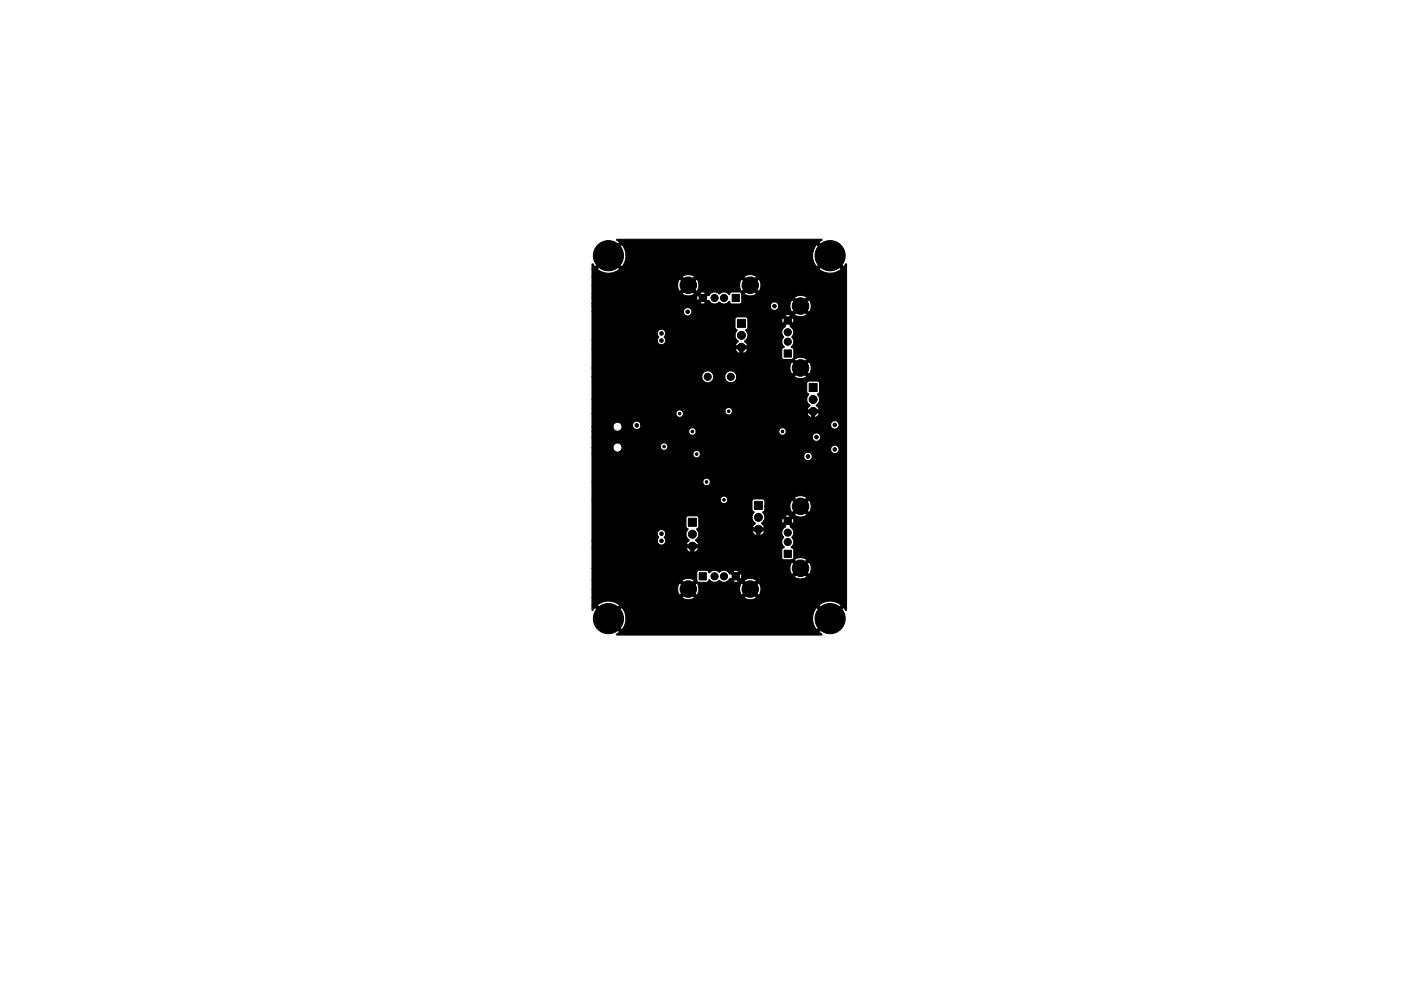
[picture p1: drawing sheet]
<svg xmlns="http://www.w3.org/2000/svg" width="297mm" height="210mm" viewBox="0 0 297 210" stroke-linecap="round" stroke-linejoin="round" font-family="sans-serif">
<g fill="#000" stroke="#000" stroke-width=".21">
<path d="M130.7 50.8h43.5l.1 .2-.7 .4 5.2 5.2 .5-.6h.2v73.4l-.2 .1-.5-.6-5.2 5.2 .7 .5-.1 .1h-43.4l-.1-.2 .7-.4-2.9-2.9h1l2.3 2.4 .7-1.2 .2-1.1h39.6l.2 1.1 .7 1.2 2.3-2.4-2.3-2.3a3.5 3.5 0 0 0-.9 2.4h-39.6l-.2-1.2-.7-1.2-2.3 2.3h-1l-2.3-2.3-.6 .6-.1-1.1h1.1l2.4 2.4 2.4-2.4h42.2l2.4 2.4 2.4-2.4a3.7 3.7 0 0 0-4.8 0h-42.2a3.7 3.7 0 0 0-4.8 0h-1.1v-1.6h19.1a2.24 2.24 0 0 0 2.7 0h10.4a2.2 2.2 0 0 0 2.7 0l-1.3-1.4-1.4 1.4h-10.4l-1.4-1.4-1.3 1.4h-19.1v-1.8h18.2v.6l.4 .7 1.4-1.3h.9l1.3 1.3 .4-.7 .1-.6h8.6l.1 .6 .4 .7 1.3-1.3h.9l1.4 1.3a2.19 2.19 0 0 0 0-2.7l-1.4 1.4h-.9l-1.3-1.4-.4 .8-.1 .6h-8.6l-.1-.6-.4-.8-1.3 1.4h-.9l-1.4-1.4-.4 .8v.6h-18.2v-1.8h19.1l1.3 1.3 1.4-1.3-.1-.1h.5l.4 .4h1.7l.6-.5a1.33 1.33 0 0 0 1.9 .3l.2-.2a1.3 1.3 0 0 0 1.6 .3h1.3l.6 .1 .6-.1-.2-.2h1.3l1.4 1.3 1.3-1.3a2.2 2.2 0 0 0-2.7 0h-1.3l-.4-.5-.6 .7h-1.3l.6-.6 .2 .1 .6-.6h1l.6 .6 .2-.5h11.1a2.19 2.19 0 0 0 2.7 0l-1.4-1.4-1.3 1.4h-11.1l-.2-.8-.6 .7h-1l-.6-.7-.2 .2-.6-.6h1.3l.6 .6 .6-.6-.6-.2-.6 .2h-1.3a1.51 1.51 0 0 0-1.6 .2 1.31 1.31 0 0 0-2.1 .1l-.5-.5-1.9 .1-.3 .3v1.7h-.5a2.24 2.24 0 0 0-2.6 .1h-19.1v-2.6h42v.6l.4 .7 1.4-1.3h.9l1.3 1.3a2.16 2.16 0 0 0 0-2.7l-1.3 1.4h-.9l-1.4-1.4-.4 .8v.6h-42v-4.4h20a1.29 1.29 0 0 0 1 1h.6a1.25 1.25 0 0 0 1-1h-1v1h-.6v-1h-21v-1.5h13.9a.89 .89 0 0 0 1.2 .9 .89 .89 0 0 0 .2-1.5l.3-.8h4.3l.2 .7 .6 .6-.7 1h2.6l-.3-.6h17.9l.2 .6 .4 .5-.4 .3-.1 .3v1.7l.2 .3 2.4 .1 1.3 1.3 1.4-1.3a2.2 2.2 0 0 0-2.7 0h-.5l.4-.4v-1.7l-.2-.3-.3-.3a1.5 1.5 0 0 0 .1-2.1 1.28 1.28 0 0 0-.2-2.1l-.2-.2 .2-.1-.7-.6-.6 .6 .1 .1-.1 .2a1.36 1.36 0 0 0-.2 2.1l-.5 1h-17.9l-.4-.4a1.49 1.49 0 0 0 .6-2l11.5 .1a1.28 1.28 0 0 0 1 .9h.6a1.25 1.25 0 0 0 1-1h-1v1h-.6v-1h-12.5l-.3-.3 .5-.5-.1-2.1h11.3l.2 .7 .6 .6-.7 1h2.6l-.7-1 .5-.5h3.8l.2 .6 .7-.6h.9l.6 .6 .2-.6-.2-.6-.6 .6h-.9l-.7-.6-.2 .6h-3.8l.2-.4v-.7h4.3l.6 .6 .7-.6-.5-.2h1.2a2.19 2.19 0 0 0 2.7 0l-1.4-1.3-1.3 1.3h-1.4l-.6 .2h-4.3l-.4-.7 .5-.5v-.8h5.3v.6l.4 .8 1.4-1.4h.9l1.3 1.4a2.16 2.16 0 0 0 0-2.7l-1.3 1.3h-.9l-1.4-1.3-.4 .7v.6h-5.3v-1.1l-.3-.4h-2.1l-.4 .4v1.8l.5 .6-.5 1h-11.3l-.3-.2h-2l-.4 .3v1.9l.5 .6-.5 1h-4.3v-.4l-.4-.4-.5-.1-.6 .2a.89 .89 0 0 0 .1 1.3l-.3 .8h-13.9v-8.7h27.2v.2a.79 .79 0 0 0 1.1 .6 .79 .79 0 0 0 .4-1.2h14.2l1.3 1.4 1.4-1.4a2.23 2.23 0 0 0-2.7 0h-14.2l-.2-.2a.8 .8 0 0 0-.8-.1 .8 .8 0 0 0-.5 .7h-27.2v-3.8h23.5v.2a.79 .79 0 0 0 1.3 .5 .79 .79 0 0 0-.1-1.4 .79 .79 0 0 0-1.2 .7h-23.5v-5.9h21.4v.2a.79 .79 0 0 0 .6 .6 .79 .79 0 0 0 .8-.3h22.1v.2a.89 .89 0 0 0 1.5 .6 .89 .89 0 0 0-.2-1.6 .89 .89 0 0 0-1.3 .8h-22.1l.1-.1a.79 .79 0 0 0-.3-1.1 .79 .79 0 0 0-1.1 .4l-.1 .3h-21.4v-1.3h4.5a.97 .97 0 0 0 1.1 .9l.6-.4 .2-.8h8.1a.79 .79 0 0 0 .5 .8 .79 .79 0 0 0 .8-.2l34.8 .1a.89 .89 0 0 0 1.3 .7 .89 .89 0 0 0 .1-1.5 .89 .89 0 0 0-1.4 .6v.1h-34.8a.79 .79 0 0 0-.2-1.3 .79 .79 0 0 0-1.1 .7h-8.1a.96 .96 0 0 0-1.5-.5l-.3 .2-.1 .6h-4.5v-2.3h46.7v.2a.89 .89 0 0 0 1.5 .6 .89 .89 0 0 0-.2-1.6 .89 .89 0 0 0-1.3 .8h-46.7v-1.2h20.5v.2a.79 .79 0 0 0 .9 .6 .79 .79 0 0 0 .7-.8h17.5v.2a.79 .79 0 0 0 1.3 .5 .79 .79 0 0 0-.1-1.4 .79 .79 0 0 0-1.2 .7h-17.5l-.2-.4-.4-.3a.79 .79 0 0 0-1 .7h-20.5v-.9l4.5 .1a.96 .96 0 0 0 1.5 .6l.3-.4v-.7h2.3v.2a.89 .89 0 0 0 1 .7 .89 .89 0 0 0 .8-1l40.2 .1a.89 .89 0 0 0 1.3 .7 .89 .89 0 0 0 .1-1.5 .89 .89 0 0 0-1.4 .6v.1l-40.2-.1a.89 .89 0 0 0-1-.6 .89 .89 0 0 0-.8 .8h-2.3a.96 .96 0 0 0-1.2-.5l-.5 .3-.1 .6h-4.5v-2.9h17.8a.79 .79 0 0 0 1.1 .8 .79 .79 0 0 0 .3-1.3h9v.2a.79 .79 0 0 0 .7 .6 .79 .79 0 0 0 .8-.4l15.9 .1a1.27 1.27 0 0 0 1 .9h.6a1.25 1.25 0 0 0 1-1h-1v1h-.6v-1h-16.9l.1-.5-.3-.5a.8 .8 0 0 0-1.3 .6h-9l-.3-.2a.79 .79 0 0 0-1.1 .7h-17.8v-3h45.5l.2 .7 .6 .6-.7 1h2.6l-.2-.5-.4-.4a1.61 1.61 0 0 0 .2-2.3l.5-.6-.1-2.1-.3-.2-1.9-.1-.5 .4v2l.5 .5-.5 1h-45.5v-4.8h23.3v.3a1.26 1.26 0 0 0 1.4 1 1.26 1.26 0 0 0 1.1-1.3h2.4v.3a1.26 1.26 0 0 0 1.4 1 1.26 1.26 0 0 0 1.1-1.3h12.2a2.2 2.2 0 0 0 2.7 0l-1.4-1.4-1.3 1.4h-12.2v-.2a1.26 1.26 0 0 0-1.4-1 1.26 1.26 0 0 0-1.1 1.2h-2.4v-.2a1.26 1.26 0 0 0-1.4-1 1.26 1.26 0 0 0-1.1 1.2h-23.3v-1.8h42v.6l.4 .7 1.4-1.3h.9l1.3 1.3a2.16 2.16 0 0 0 0-2.7l-1.3 1.4h-.9l-1.4-1.4-.4 .8v.6h-42v-4.1h30.4a1.29 1.29 0 0 0 1 1h.6a1.25 1.25 0 0 0 1-1h-1v1h-.6v-1h-31.4v-1.8h13.9a.89 .89 0 0 0 1.2 .9 .89 .89 0 0 0 .2-1.5l.3-.5h14.7l.2 .7 .6 .6-.7 1h2.6l-.2-.5-.4-.4h7.8l.2 .6 .4 .5-.4 .3-.1 .3v1.7l.2 .3 2.4 .1 1.3 1.3 1.4-1.3a2.2 2.2 0 0 0-2.7 0h-.5l.4-.4v-1.7l-.2-.3-.3-.3a1.5 1.5 0 0 0 .1-2.1 1.28 1.28 0 0 0-.2-2.1l-.2-.2 .2-.1-.7-.6-.6 .6 .1 .1-.1 .2a1.36 1.36 0 0 0-.2 2.1l-.5 1h-7.8a1.61 1.61 0 0 0 .2-2.3l.5-.6v-1.6h7.1l.2 .6 .7-.6h.9l.6 .6 .2-.8-.2-.4-.6 .6h-.9l-.7-.6-.2 .6h-7.1l-.1-.5-.3-.2h-2l-.4 .3v1.9l.5 .6-.5 1h-14.7a.89 .89 0 0 0-.4-1.1 .89 .89 0 0 0-1.2 .2 .89 .89 0 0 0 .2 1.2l-.3 .8h-13.9v-6.1l19.4 .1a.89 .89 0 0 0 1.4 .7h20.1l.6 .6 .7-.6-.5-.2 1.2 .1a2.2 2.2 0 0 0 2.7-.1l-1.4-1.3-1.3 1.3h-1.4l-.6 .2h-20.1a.89 .89 0 0 0-.1-1.5 .89 .89 0 0 0-1.3 .7h-19.4v-1.2h37.8v.2a.89 .89 0 0 0 1 .7 .89 .89 0 0 0 .8-.9h2.4v.6l.4 .8 1.4-1.4h.9l1.3 1.4a2.16 2.16 0 0 0 0-2.7l-1.3 1.3h-.9l-1.4-1.3-.4 .7v.6h-2.4a.89 .89 0 0 0-.9-.8 .89 .89 0 0 0-.9 .8h-37.8v-.6h22.9l.6 .2 .6-.2-.6-.6-.6 .6h-22.9v-1.1h22.2l.2 .7 .6-.7h1l.6 .7 .2-.2 .1 .2a1.36 1.36 0 0 0 2.1 .2 1.31 1.31 0 0 0 2.1-.1l.5 .5h1.8l.4-.4v-1h11.1l1.3 1.4 1.4-1.4a2.2 2.2 0 0 0-2.7 0h-11.1v-.8h.4a2.2 2.2 0 0 0 2.7 0l-1.3-1.3-1.4 1.3h-.4l-.4-.3h-1.7l-.3 .1-.3 .4a1.6 1.6 0 0 0-1.5-.5l-.6 .4a1.35 1.35 0 0 0-2.1 .2l-.2 .1-.1-.1-.6 .6h-1l-.6-.6-.2 .6h-22.2v-.9h19.1a2.2 2.2 0 0 0 2.7 0l-.2-.2h1.3l.6 .7 .6-.7-.6-.1-.6 .1h-1.3l-1.2-1.1-1.3 1.3h-19.1v-1.8h18.2v.6l.4 .8 1.4-1.4h.9l1.3 1.4 .4-.8 .1-.6h8.6l.1 .6 .4 .8 1.3-1.4h.9l1.4 1.4a2.16 2.16 0 0 0 0-2.7l-1.4 1.3h-.9l-1.3-1.3-.4 .7-.1 .6h-8.6l-.1-.6-.4-.7-1.3 1.3h-.9l-1.4-1.3-.4 .7v.6h-18.2v-1.8h19.1l1.3 1.4 1.4-1.4h10.4l1.4 1.4 1.3-1.4a2.23 2.23 0 0 0-2.7 0h-10.4a2.24 2.24 0 0 0-2.7 0h-19.1v-1.6h1.1a3.7 3.7 0 0 0 4.8 0h42.2a3.7 3.7 0 0 0 4.8 0l-2.4-2.4-2.4 2.4h-42.2l-2.4-2.4-2.4 2.4h-1.1v-1.1h.2l.5 .6 2.3-2.4h1l2.3 2.4 .7-1.2 .2-1.1h39.6l.2 1.1 .7 1.2 2.3-2.4-2.3-2.3a3.5 3.5 0 0 0-.9 2.4h-39.6l-.2-1.2-.7-1.2-2.3 2.3h-1l2.9-2.8zM156.3 67.8h1.7v1.7h-1.7zM155.2 62.5h1.6v1.5h-1.6zM166.3 74.2h1.5v1.6h-1.5zM171.6 81.4h1.7v1.7h-1.7zM145.9 110h1.7v1.7h-1.7zM159.9 106.4h1.7v1.7h-1.7zM166.3 116.7h1.5v1.6h-1.5zM148.2 121.5h1.6v1.5h-1.6z"/>
<circle cx="129" cy="54.2" r="3.2"/>
<circle cx="176" cy="54.2" r="3.2"/>
<circle cx="129.8" cy="70.7" r=".38"/>
<circle cx="129.8" cy="72.2" r=".38"/>
<circle cx="140.2" cy="70.7" r=".38"/>
<circle cx="140.2" cy="72.2" r=".38"/>
<circle cx="145.8" cy="66.1" r=".38"/>
<circle cx="145.9" cy="60.5" r="1.75"/>
<circle cx="149" cy="63.2" r=".76"/>
<circle cx="150" cy="79.9" r=".75"/>
<circle cx="151.5" cy="63.2" r=".76"/>
<circle cx="153.5" cy="63.2" r=".76"/>
<circle cx="154.9" cy="79.9" r=".75"/>
<circle cx="157.2" cy="73.7" r=".85"/>
<circle cx="157.2" cy="71.1" r=".85"/>
<circle cx="159.1" cy="60.5" r="1.75"/>
<circle cx="163.8" cy="72.9" r=".28"/>
<circle cx="164.2" cy="64.9" r=".38"/>
<circle cx="167" cy="72.5" r=".76"/>
<circle cx="167" cy="70.5" r=".76"/>
<circle cx="167" cy="68" r=".76"/>
<circle cx="169.7" cy="64.9" r="1.75"/>
<circle cx="169.7" cy="78.1" r="1.75"/>
<circle cx="128" cy="86.5" r=".38"/>
<circle cx="128" cy="99" r=".38"/>
<circle cx="133.5" cy="86.5" r=".38"/>
<circle cx="133.5" cy="99" r=".38"/>
<circle cx="135" cy="90.2" r=".38"/>
<circle cx="135.5" cy="94.7" r=".38"/>
<circle cx="140.8" cy="94.7" r=".28"/>
<circle cx="142.3" cy="93.8" r=".28"/>
<circle cx="142.5" cy="92" r=".28"/>
<circle cx="144.1" cy="87.7" r=".28"/>
<circle cx="146.8" cy="91.5" r=".28"/>
<circle cx="147.7" cy="96.3" r=".28"/>
<circle cx="147.8" cy="98.5" r=".28"/>
<circle cx="149.5" cy="94.3" r=".28"/>
<circle cx="150.5" cy="87.1" r=".28"/>
<circle cx="152.5" cy="83.8" r=".28"/>
<circle cx="152.9" cy="89.8" r=".28"/>
<circle cx="154.5" cy="87.2" r=".28"/>
<circle cx="157" cy="97" r=".28"/>
<circle cx="158.6" cy="86.3" r=".28"/>
<circle cx="163" cy="83" r=".28"/>
<circle cx="164.8" cy="80" r=".28"/>
<circle cx="165.9" cy="91.5" r=".28"/>
<circle cx="168.5" cy="98.4" r=".38"/>
<circle cx="169.5" cy="90.4" r=".38"/>
<circle cx="171.3" cy="96.8" r=".38"/>
<circle cx="172.4" cy="84.7" r=".85"/>
<circle cx="172.4" cy="87.3" r=".85"/>
<circle cx="173.1" cy="92.7" r=".38"/>
<circle cx="174.2" cy="97" r=".38"/>
<circle cx="177" cy="90.1" r=".38"/>
<circle cx="177" cy="95.3" r=".38"/>
<circle cx="129.8" cy="113.2" r=".38"/>
<circle cx="129.8" cy="114.7" r=".38"/>
<circle cx="140.2" cy="113.2" r=".38"/>
<circle cx="140.2" cy="114.7" r=".38"/>
<circle cx="146.8" cy="113.3" r=".85"/>
<circle cx="146.8" cy="115.9" r=".85"/>
<circle cx="149.8" cy="102.2" r=".28"/>
<circle cx="150.5" cy="107.7" r=".28"/>
<circle cx="153.5" cy="116.2" r=".28"/>
<circle cx="153.5" cy="106" r=".28"/>
<circle cx="153.5" cy="108" r=".28"/>
<circle cx="160.8" cy="109.8" r=".85"/>
<circle cx="160.8" cy="112.3" r=".85"/>
<circle cx="167" cy="110.5" r=".76"/>
<circle cx="167" cy="115" r=".76"/>
<circle cx="167" cy="113" r=".76"/>
<circle cx="169.7" cy="107.4" r="1.75"/>
<circle cx="129" cy="131.2" r="3.2"/>
<circle cx="145.9" cy="125" r="1.75"/>
<circle cx="151.5" cy="122.3" r=".76"/>
<circle cx="153.5" cy="122.3" r=".76"/>
<circle cx="156" cy="122.3" r=".76"/>
<circle cx="159.1" cy="125" r="1.75"/>
<circle cx="163.7" cy="121.5" r=".38"/>
<circle cx="169.7" cy="120.6" r="1.75"/>
<circle cx="176" cy="131.2" r="3.2"/>
</g>
</svg>
